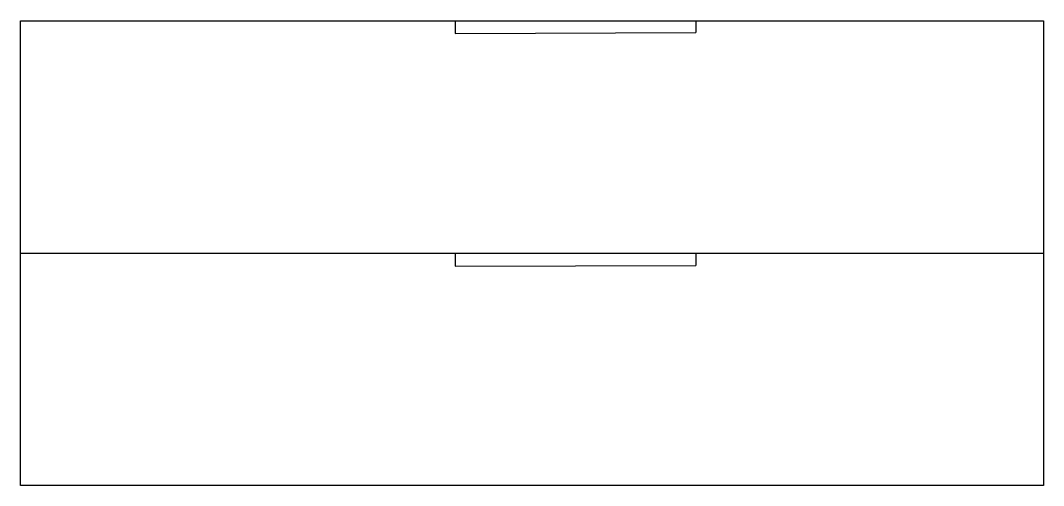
# Model space of a CAD drawing. Header units: millimetres. Extents: x -140 to 140, y -64 to 64.
import ezdxf

# ---------------------------------------------------------------- set-up
doc = ezdxf.new("R2010")
doc.units = ezdxf.units.MM
doc.layers.get('0').update_dxf_attribs({"linetype": 'CONTINUOUS'})

msp = doc.modelspace()

# ---------------------------------------------------------------- linework, layer by layer
msp.add_lwpolyline([(-139.7, -63.5), (-139.7, 63.5), (139.7, 63.5), (139.7, -63.5)], close=True)
for points in [[(-20.945, 63.55), (-20.945, 63.55), (-20.945, 60.05), (-20.945, 60.05)], [(44.7162, 63.6), (44.7162, 63.6), (44.7162, 60.2642), (44.7162, 60.2642)], [(-20.945, 60.05), (-20.945, 60.05), (44.7162, 60.2642), (44.7162, 60.2642)], [(-139.7, 0), (-139.7, 0), (139.7, 0), (139.7, 0)], [(44.7162, 0), (44.7162, 0), (44.7162, -3.3358), (44.7162, -3.3358)], [(-20.945, -0.05), (-20.945, -0.05), (-20.945, -3.55), (-20.945, -3.55)], [(-20.945, -3.55), (-20.945, -3.55), (44.7162, -3.3358), (44.7162, -3.3358)]]:
    msp.add_open_spline(points, degree=3)

doc.saveas('drawing.dxf')
